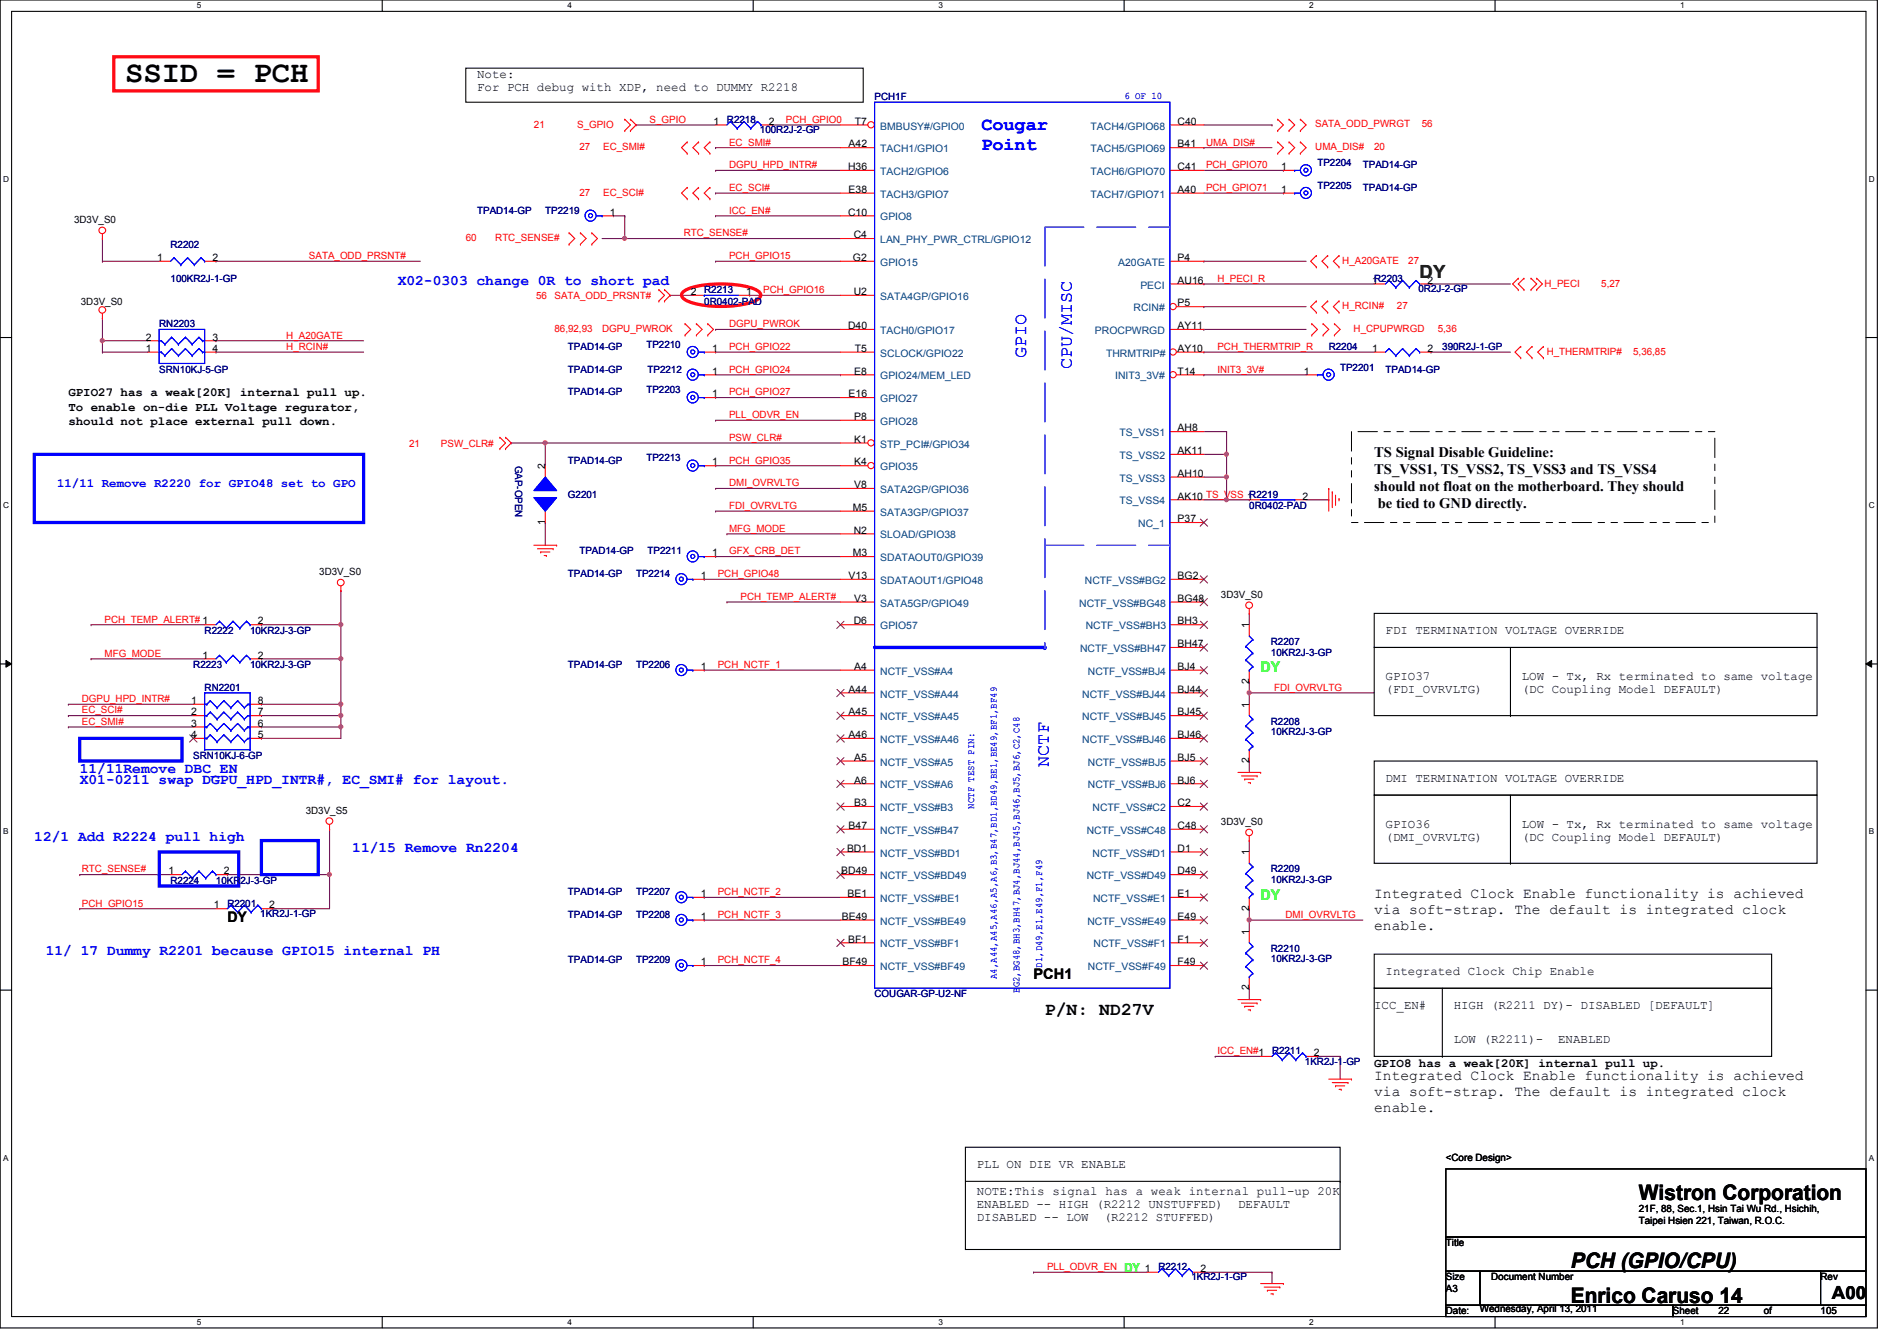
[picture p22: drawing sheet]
<svg xmlns="http://www.w3.org/2000/svg" width="297mm" height="210mm" viewBox="0 0 297 210" stroke-linecap="round" stroke-linejoin="round" font-family="sans-serif">
<defs><g id="words">
<text font-size="4.8" x="19.6" y="12.9">SSID = PCH</text>
<g font-size="3.3">
<text x="256.6" y="187.9">Wistron Corporation</text>
<text x="246" y="203.9">Enrico Caruso 14</text>
<text x="246" y="198.5">PCH (GPIO/CPU)</text>
</g>
<g font-size="2.8" fill="#00f">
<text x="153.7" y="20.3">Cougar</text>
<text x="153.7" y="23.5">Point</text>
<text x="160.7" y="56" transform="rotate(-90 160.7 56)">GPIO</text>
<text x="167.8" y="57.8" transform="rotate(-90 167.8 57.8)">CPU/MISC</text>
<text x="164.2" y="120" transform="rotate(-90 164.2 120)">NCTF</text>
</g>
<text font-size="2.8" fill="#008000" x="222.3" y="43.5">DY</text>
<g font-size="2.8">
<text x="163.6" y="158.8">P/N: ND27V</text>
<text x="286.8" y="203.4">A00</text>
</g>
<g font-size="2.3" fill="#00f">
<text x="62.3" y="44.5">X02-0303 change 0R to short pad</text>
<text x="12.5" y="122.8">X01-0211 swap DGPU_HPD_INTR#, EC_SMI# for layout.</text>
<text x="12.5" y="121">11/11Remove DBC_EN</text>
<text x="5.4" y="131.7">12/1 Add R2224 pull high</text>
<text x="55.2" y="133.4">11/15 Remove Rn2204</text>
<text x="7.2" y="149.4">11/ 17 Dummy R2201 because GPIO15 internal PH</text>
</g>
<g font-size="2.3">
<text x="215.2" y="71.5">TS Signal Disable Guideline:</text>
<text x="215.2" y="74.2">TS_VSS1, TS_VSS2, TS_VSS3 and TS_VSS4</text>
<text x="215.2" y="76.9">should not float on the motherboard. They should</text>
<text x="215.7" y="79.6">be tied to GND directly.</text>
<text x="215.2" y="140.5">Integrated Clock Enable functionality is achieved</text>
<text x="215.2" y="143">via soft-strap. The default is integrated clock</text>
<text x="35.6" y="144.4">DY</text>
<text x="215.2" y="145.5">enable.</text>
<text x="161.8" y="153.2">PCH1</text>
<text x="215.2" y="169">Integrated Clock Enable functionality is achieved</text>
<text x="215.2" y="171.5">via soft-strap. The default is integrated clock</text>
<text x="215.2" y="174">enable.</text>
</g>
<g font-size="2.3" fill="#0f0">
<text x="197.4" y="105.2">DY</text>
<text x="197.4" y="140.8">DY</text>
</g>
<g font-size="1.9">
<text x="74.7" y="12.2">Note:</text>
<text x="74.7" y="14.3">For PCH debug with XDP, need to DUMMY R2218</text>
<text x="10.7" y="62.1">GPIO27 has a weak[20K] internal pull up.</text>
<text x="10.7" y="64.3">To enable on-die PLL Voltage regurator,</text>
<text x="10.7" y="66.5">should not place external pull down.</text>
<text x="217" y="99.3">FDI TERMINATION VOLTAGE OVERRIDE</text>
<text x="217" y="106.4">GPIO37</text>
<text x="238.3" y="106.4">LOW - Tx, Rx terminated to same voltage</text>
<text x="217" y="108.5">(FDI_OVRVLTG)</text>
<text x="238.3" y="108.5">(DC Coupling Model DEFAULT)</text>
<text x="217" y="122.4">DMI TERMINATION VOLTAGE OVERRIDE</text>
<text x="217" y="129.5">GPIO36</text>
<text x="217" y="131.6">(DMI_OVRVLTG)</text>
<text x="238.3" y="129.5">LOW - Tx, Rx terminated to same voltage</text>
<text x="238.3" y="131.6">(DC Coupling Model DEFAULT)</text>
<text x="217" y="152.7">Integrated Clock Chip Enable</text>
<text x="215.2" y="158">ICC_EN#</text>
<text x="227.6" y="158">HIGH (R2211 DY)- DISABLED [DEFAULT]</text>
<text x="215.2" y="167">GPIO8 has a weak[20K] internal pull up.</text>
<text x="227.6" y="163.3">LOW (R2211)-</text>
<text x="244" y="163.3">ENABLED</text>
<text x="152.9" y="182.9">PLL ON DIE VR ENABLE</text>
<text x="152.9" y="187">NOTE:This signal has a weak internal pull-up 20K</text>
<text x="152.9" y="189.1">ENABLED -- HIGH (R2212 UNSTUFFED)</text>
<text x="152.9" y="191.2">DISABLED -- LOW</text>
<text x="172.8" y="191.2">(R2212 STUFFED)</text>
<text x="193.9" y="189.1">DEFAULT</text>
</g>
<text font-size="1.9" fill="#00f" x="8.9" y="76.3">11/11 Remove R2220 for GPIO48 set to GPO</text>
<text font-size="1.9" fill="#0f0" x="176.1" y="199.2">DY</text>
<g font-size="1.6" fill="#000080">
<text x="136.9" y="15.7">PCH1F</text>
<text x="113.8" y="19.2">R2218</text>
<text x="119" y="20.8">100R2J-2-GP</text>
<text x="206.3" y="29.5">TP2205</text>
<text x="206.3" y="26">TP2204</text>
<text x="213.4" y="29.9">TPAD14-GP</text>
<text x="213.4" y="26.3">TPAD14-GP</text>
<text x="74.7" y="33.4">TPAD14-GP</text>
<text x="85.4" y="33.4">TP2219</text>
<text x="26.7" y="38.8">R2202</text>
<text x="26.7" y="44.1">100KR2J-1-GP</text>
<text x="110.3" y="45.9">R2213</text>
<text x="110.3" y="47.7">0R0402-PAD</text>
<text x="222.1" y="45.7">0R2J-2-GP</text>
<text x="24.9" y="51.2">RN2203</text>
<text x="24.9" y="58.3">SRN10KJ-5-GP</text>
<text x="88.9" y="58.3">TPAD14-GP</text>
<text x="88.9" y="54.8">TPAD14-GP</text>
<text x="101.2" y="54.4">TP2210</text>
<text x="101.4" y="58.3">TP2212</text>
<text x="208.1" y="54.8">R2204</text>
<text x="209.8" y="58">TP2201</text>
<text x="217" y="58.3">TPAD14-GP</text>
<text x="225.8" y="54.8">390R2J-1-GP</text>
<text x="88.9" y="61.9">TPAD14-GP</text>
<text x="101.2" y="61.6">TP2203</text>
<text x="80.7" y="72.9" transform="rotate(90 80.7 72.9)">GAP-OPEN</text>
<text x="88.9" y="77.9">G2201</text>
<text x="88.9" y="72.6">TPAD14-GP</text>
<text x="101.2" y="72.2">TP2213</text>
<text x="195.6" y="79.7">0R0402-PAD</text>
<text x="90.7" y="86.8">TPAD14-GP</text>
<text x="101.4" y="86.8">TP2211</text>
<text x="88.9" y="90.3">TPAD14-GP</text>
<text x="99.6" y="90.3">TP2214</text>
<text x="32" y="99.2">R2222</text>
<text x="39.2" y="99.2">10KR2J-3-GP</text>
<text x="199" y="101">R2207</text>
<text x="30.3" y="104.6">R2223</text>
<text x="39.2" y="104.6">10KR2J-3-GP</text>
<text x="88.9" y="104.6">TPAD14-GP</text>
<text x="99.6" y="104.6">TP2206</text>
<text x="199" y="102.6">10KR2J-3-GP</text>
<text x="32" y="108.1">RN2201</text>
<text x="199" y="113.5">R2208</text>
<text x="30.3" y="118.8">SRN10KJ-6-GP</text>
<text x="199" y="115.1">10KR2J-3-GP</text>
<text x="199" y="136.6">R2209</text>
<text x="26.7" y="138.3">R2224</text>
<text x="33.8" y="138.3">10KR2J-3-GP</text>
<text x="35.6" y="141.9">R2201</text>
<text x="40.8" y="143.5">1KR2J-1-GP</text>
<text x="88.9" y="143.7">TPAD14-GP</text>
<text x="88.9" y="140.1">TPAD14-GP</text>
<text x="99.6" y="143.7">TP2208</text>
<text x="99.6" y="140.1">TP2207</text>
<text x="199" y="138.2">10KR2J-3-GP</text>
<text x="199" y="149">R2210</text>
<text x="88.9" y="150.8">TPAD14-GP</text>
<text x="99.6" y="150.8">TP2209</text>
<text x="199" y="150.6">10KR2J-3-GP</text>
<text x="136.9" y="156.1">COUGAR-GP-U2-NF</text>
<text x="199.2" y="165">R2211</text>
<text x="204.3" y="166.6">1KR2J-1-GP</text>
<text x="181.4" y="198.8">R2212</text>
<text x="186.6" y="200.4">1KR2J-1-GP</text>
</g>
<g font-size="1.6" fill="#00f">
<text x="176.1" y="15.5">6 OF 10</text>
<text x="152.5" y="126.6" transform="rotate(-90 152.5 126.6)">NCTF TEST PIN:</text>
<text x="156.1" y="153.2" transform="rotate(-90 156.1 153.2)">A4,A44,A45,A46,A5,A6,B3,B47,BD1,BD49,BE1,BE49,BF1,BF49</text>
<text x="159.6" y="155.4" transform="rotate(-90 159.6 155.4)">BG2,BG48,BH3,BH47,BJ4,BJ44,BJ45,BJ46,BJ5,BJ6,C2,C48</text>
<text x="163.2" y="151.5" transform="rotate(-90 163.2 151.5)">D1,D49,E1,E49,F1,F49</text>
</g>
<g font-size="1.6" fill="#f00">
<text x="83.6" y="20.1">21</text>
<text x="90.4" y="20.1">S_GPIO</text>
<text x="90.7" y="23.5">27</text>
<text x="94.4" y="23.5">EC_SMI#</text>
<text x="101.7" y="19.2">S_GPIO</text>
<text x="114.2" y="22.8">EC_SMI#</text>
<text x="123.1" y="19.2">PCH_GPIO0</text>
<text x="188.8" y="22.8">UMA_DIS#</text>
<text x="205.9" y="19.9">SATA_ODD_PWRGT</text>
<text x="205.9" y="23.5">UMA_DIS#</text>
<text x="215.2" y="23.5">20</text>
<text x="222.6" y="19.9">56</text>
<text x="114.2" y="26.3">DGPU_HPD_INTR#</text>
<text x="114.2" y="29.9">EC_SCI#</text>
<text x="188.8" y="26.3">PCH_GPIO70</text>
<text x="188.8" y="29.9">PCH_GPIO71</text>
<text x="90.7" y="30.6">27</text>
<text x="94.4" y="30.6">EC_SCI#</text>
<text x="114.2" y="33.4">ICC_EN#</text>
<text x="48.4" y="40.6">SATA_ODD_PRSNT#</text>
<text x="72.9" y="37.7">60</text>
<text x="77.6" y="37.7">RTC_SENSE#</text>
<text x="107.1" y="37">RTC_SENSE#</text>
<text x="114.2" y="40.6">PCH_GPIO15</text>
<text x="210.2" y="41.3">H_A20GATE</text>
<text x="220.5" y="41.3">27</text>
<text x="83.9" y="46.8">56</text>
<text x="86.8" y="46.8">SATA_ODD_PRSNT#</text>
<text x="119.5" y="45.9">PCH_GPIO16</text>
<text x="190.6" y="44.1">H_PECI_R</text>
<text x="241.8" y="45">H_PECI</text>
<text x="250.7" y="45">5,27</text>
<text x="44.8" y="53">H_A20GATE</text>
<text x="86.8" y="51.9">86,92,93</text>
<text x="94.3" y="51.9">DGPU_PWROK</text>
<text x="114.2" y="51.2">DGPU_PWROK</text>
<text x="210.2" y="48.4">H_RCIN#</text>
<text x="212" y="51.9">H_CPUPWRGD</text>
<text x="218.7" y="48.4">27</text>
<text x="225.1" y="51.9">5,36</text>
<text x="44.8" y="54.8">H_RCIN#</text>
<text x="114.2" y="54.8">PCH_GPIO22</text>
<text x="114.2" y="58.3">PCH_GPIO24</text>
<text x="190.6" y="54.8">PCH_THERMTRIP_R</text>
<text x="190.6" y="58.3">INIT3_3V#</text>
<text x="242.2" y="55.5">H_THERMTRIP#</text>
<text x="255.7" y="55.5">5,36,85</text>
<text x="114.2" y="65.4">PLL_ODVR_EN</text>
<text x="114.2" y="61.9">PCH_GPIO27</text>
<text x="64" y="69.9">21</text>
<text x="69" y="69.9">PSW_CLR#</text>
<text x="114.2" y="69">PSW_CLR#</text>
<text x="114.2" y="76.1">DMI_OVRVLTG</text>
<text x="114.2" y="72.6">PCH_GPIO35</text>
<text x="114.2" y="79.7">FDI_OVRVLTG</text>
<text x="114.2" y="83.2">MFG_MODE</text>
<text x="114.2" y="86.8">GFX_CRB_DET</text>
<text x="112.4" y="90.3">PCH_GPIO48</text>
<text x="115.9" y="93.9">PCH_TEMP_ALERT#</text>
<text x="16.4" y="97.5">PCH_TEMP_ALERT# 1</text>
<text x="16.4" y="102.8">MFG_MODE</text>
<text x="112.4" y="104.6">PCH_NCTF_1</text>
<text x="12.8" y="111.7">EC_SCI#</text>
<text x="12.8" y="113.5">EC_SMI#</text>
<text x="12.8" y="109.9">DGPU_HPD_INTR#</text>
<text x="199.5" y="108.1">FDI_OVRVLTG</text>
<text x="12.8" y="136.6">RTC_SENSE#</text>
<text x="12.8" y="141.9">PCH_GPIO15</text>
<text x="112.4" y="140.1">PCH_NCTF_2</text>
<text x="112.4" y="143.7">PCH_NCTF_3</text>
<text x="201.3" y="143.7">DMI_OVRVLTG</text>
<text x="112.4" y="150.8">PCH_NCTF_4</text>
<text x="190.6" y="165">ICC_EN#1</text>
<text x="164" y="198.8">PLL_ODVR_EN</text>
</g>
<g font-size="1.6">
<text x="111.7" y="19.5">1</text>
<text x="120.4" y="19.5">2</text>
<text x="132.9" y="23.1">A42</text>
<text x="133.9" y="19.5">T7</text>
<text x="184.4" y="19.5">C40</text>
<text x="184.4" y="23.1">B41</text>
<text x="132.8" y="26.6">H36</text>
<text x="184.4" y="26.6">C41</text>
<text x="200.6" y="26.6">1</text>
<text x="11.6" y="34.9">3D3V_S0</text>
<text x="95.5" y="33.7">1</text>
<text x="132.8" y="33.7">C10</text>
<text x="132.9" y="30.2">E38</text>
<text x="184.4" y="30.2">A40</text>
<text x="200.6" y="30.2">1</text>
<text x="24.6" y="40.9">1</text>
<text x="33.3" y="40.9">2</text>
<text x="133.6" y="40.9">G2</text>
<text x="133.7" y="37.3">C4</text>
<text x="184.4" y="40.9">P4</text>
<text x="12.7" y="47.7">3D3V_S0</text>
<text x="108.2" y="46.2">2</text>
<text x="116.8" y="46.2">1</text>
<text x="133.7" y="46.2">U2</text>
<text x="184.4" y="48">P5</text>
<text x="184.4" y="44.4">AU16</text>
<text x="214.8" y="44.4">1R2203</text>
<text x="223.5" y="44.4">2</text>
<text x="22.8" y="53.3">2</text>
<text x="33.3" y="53.3">3</text>
<text x="132.8" y="51.5">D40</text>
<text x="184.4" y="51.5">AY11</text>
<text x="22.8" y="55.1">1</text>
<text x="33.3" y="55.1">4</text>
<text x="111.5" y="58.6">1</text>
<text x="111.5" y="55.1">1</text>
<text x="133.8" y="58.6">E8</text>
<text x="133.9" y="55.1">T5</text>
<text x="184.4" y="55.1">AY10</text>
<text x="184.4" y="58.6">T14</text>
<text x="204.2" y="58.6">1</text>
<text x="214.8" y="55.1">1</text>
<text x="223.5" y="55.1">2</text>
<text x="111.5" y="62.2">1</text>
<text x="132.9" y="62.2">E16</text>
<text x="133.8" y="65.7">P8</text>
<text x="133.8" y="69.3">K1</text>
<text x="184.4" y="71.1">AK11</text>
<text x="184.4" y="67.5">AH8</text>
<text x="85.3" y="73.4" transform="rotate(-90 85.3 73.4)">2</text>
<text x="111.5" y="72.9">1</text>
<text x="133.8" y="76.4">V8</text>
<text x="133.8" y="72.9">K4</text>
<text x="184.4" y="74.6">AH10</text>
<text x="85.3" y="82.1" transform="rotate(-90 85.3 82.1)">1</text>
<text x="133.5" y="80">M5</text>
<text x="133.7" y="83.5">N2</text>
<text x="184.4" y="78.2">AK10 TS_VSS 1R2219</text>
<text x="184.4" y="81.7">P37</text>
<text x="204" y="78.2">2</text>
<text x="111.5" y="87.1">1</text>
<text x="133.5" y="87.1">M3</text>
<text x="50" y="90">3D3V_S0</text>
<text x="109.7" y="90.6">1</text>
<text x="132.9" y="90.6">V13</text>
<text x="133.8" y="94.2">V3</text>
<text x="184.4" y="90.6">BG2</text>
<text x="184.4" y="94.2">BG48</text>
<text x="191.2" y="93.6">3D3V_S0</text>
<text x="40.4" y="97.7">2</text>
<text x="133.7" y="97.7">D6</text>
<text x="184.4" y="97.7">BH3</text>
<text x="184.4" y="101.3">BH47</text>
<text x="195.6" y="98.3" transform="rotate(-90 195.6 98.3)">1</text>
<text x="31.7" y="103.1">1</text>
<text x="40.4" y="103.1">2</text>
<text x="109.7" y="104.9">1</text>
<text x="133.8" y="104.9">A4</text>
<text x="184.4" y="104.9">BJ4</text>
<text x="195.6" y="107" transform="rotate(-90 195.6 107)">2</text>
<text x="29.9" y="110.2">1</text>
<text x="29.9" y="112">2</text>
<text x="29.9" y="113.7">3</text>
<text x="40.4" y="113.7">6</text>
<text x="40.4" y="112">7</text>
<text x="40.4" y="110.2">8</text>
<text x="132.9" y="108.4">A44</text>
<text x="132.9" y="112">A45</text>
<text x="184.4" y="108.4">BJ44</text>
<text x="184.4" y="112">BJ45</text>
<text x="195.6" y="110.8" transform="rotate(-90 195.6 110.8)">1</text>
<text x="29.9" y="115.5">4</text>
<text x="40.4" y="115.5">5</text>
<text x="132.9" y="115.5">A46</text>
<text x="133.8" y="119.1">A5</text>
<text x="184.4" y="115.5">BJ46</text>
<text x="184.4" y="119.1">BJ5</text>
<text x="195.6" y="119.5" transform="rotate(-90 195.6 119.5)">2</text>
<text x="133.8" y="122.6">A6</text>
<text x="184.4" y="122.6">BJ6</text>
<text x="47.9" y="127.3">3D3V_S5</text>
<text x="132.9" y="129.8">B47</text>
<text x="133.8" y="126.2">B3</text>
<text x="184.4" y="126.2">C2</text>
<text x="184.4" y="129.8">C48</text>
<text x="191.2" y="129.1">3D3V_S0</text>
<text x="26.4" y="136.9">1</text>
<text x="35" y="136.9">2</text>
<text x="131.7" y="136.9">BD49</text>
<text x="132.6" y="133.3">BD1</text>
<text x="184.4" y="133.3">D1</text>
<text x="184.4" y="136.9">D49</text>
<text x="195.6" y="133.9" transform="rotate(-90 195.6 133.9)">1</text>
<text x="33.5" y="142.2">1</text>
<text x="42.2" y="142.2">2</text>
<text x="109.7" y="144">1</text>
<text x="109.7" y="140.4">1</text>
<text x="131.8" y="144">BE49</text>
<text x="132.7" y="140.4">BE1</text>
<text x="184.4" y="140.4">E1</text>
<text x="184.4" y="144">E49</text>
<text x="195.6" y="142.6" transform="rotate(-90 195.6 142.6)">2</text>
<text x="132.8" y="147.5">BF1</text>
<text x="184.4" y="147.5">F1</text>
<text x="195.6" y="146.3" transform="rotate(-90 195.6 146.3)">1</text>
<text x="109.7" y="151.1">1</text>
<text x="131.9" y="151.1">BF49</text>
<text x="184.4" y="151.1">F49</text>
<text x="195.6" y="155" transform="rotate(-90 195.6 155)">2</text>
<text x="205.7" y="165.3">2</text>
<text x="226.4" y="181.7">&lt;Core Design&gt;</text>
<text x="256.6" y="189.7">21F, 88, Sec.1, Hsin Tai Wu Rd., Hsichih,</text>
<text x="256.6" y="191.6">Taipei Hsien 221, Taiwan, R.O.C.</text>
<text x="226.4" y="195.1">Title</text>
<text x="179.3" y="199.1">1</text>
<text x="188" y="199.1">2</text>
<text x="226.4" y="200.4">Size</text>
<text x="226.4" y="202.2">A3</text>
<text x="233.5" y="200.4">Document Number</text>
<text x="285.1" y="200.4">Rev</text>
<text x="226.4" y="205.7">Date:</text>
<text x="231.7" y="205.4">Wednesday, April 13, 2011</text>
<text x="262" y="205.7">Sheet</text>
<text x="269.1" y="205.7">22</text>
<text x="276.2" y="205.7">of</text>
<text x="285.1" y="205.7">105</text>
</g>
<g font-size="1.6" fill="#004080">
<text x="137.8" y="20.3">BMBUSY#/GPIO0</text>
<text x="137.8" y="23.8">TACH1/GPIO1</text>
<text x="170.8" y="20.3">TACH4/GPIO68</text>
<text x="170.8" y="23.8">TACH5/GPIO69</text>
<text x="137.8" y="27.4">TACH2/GPIO6</text>
<text x="170.8" y="27.4">TACH6/GPIO70</text>
<text x="137.8" y="30.9">TACH3/GPIO7</text>
<text x="137.8" y="34.5">GPIO8</text>
<text x="170.8" y="30.9">TACH7/GPIO71</text>
<text x="137.8" y="38.1">LAN_PHY_PWR_CTRL/GPIO12</text>
<text x="137.8" y="41.6">GPIO15</text>
<text x="175.1" y="41.6">A20GATE</text>
<text x="137.8" y="46.9">SATA4GP/GPIO16</text>
<text x="178.6" y="45.2">PECI</text>
<text x="137.8" y="52.3">TACH0/GPIO17</text>
<text x="171.4" y="52.3">PROCPWRGD</text>
<text x="177.5" y="48.7">RCIN#</text>
<text x="137.8" y="59.4">GPIO24/MEM_LED</text>
<text x="137.8" y="55.8">SCLOCK/GPIO22</text>
<text x="173.2" y="55.8">THRMTRIP#</text>
<text x="174.6" y="59.4">INIT3_3V#</text>
<text x="137.8" y="62.9">GPIO27</text>
<text x="137.8" y="66.5">GPIO28</text>
<text x="137.8" y="70.1">STP_PCI#/GPIO34</text>
<text x="175.3" y="71.8">TS_VSS2</text>
<text x="175.3" y="68.3">TS_VSS1</text>
<text x="137.8" y="77.2">SATA2GP/GPIO36</text>
<text x="137.8" y="73.6">GPIO35</text>
<text x="175.3" y="75.4">TS_VSS3</text>
<text x="137.8" y="80.7">SATA3GP/GPIO37</text>
<text x="175.3" y="79">TS_VSS4</text>
<text x="178.2" y="82.5">NC_1</text>
<text x="137.8" y="84.3">SLOAD/GPIO38</text>
<text x="137.8" y="87.8">SDATAOUT0/GPIO39</text>
<text x="137.8" y="95">SATA5GP/GPIO49</text>
<text x="137.8" y="91.4">SDATAOUT1/GPIO48</text>
<text x="169" y="95">NCTF_VSS#BG48</text>
<text x="169.9" y="91.4">NCTF_VSS#BG2</text>
<text x="137.8" y="98.5">GPIO57</text>
<text x="170" y="98.5">NCTF_VSS#BH3</text>
<text x="137.8" y="105.6">NCTF_VSS#A4</text>
<text x="169.1" y="102.1">NCTF_VSS#BH47</text>
<text x="170.3" y="105.6">NCTF_VSS#BJ4</text>
<text x="137.8" y="109.2">NCTF_VSS#A44</text>
<text x="137.8" y="112.7">NCTF_VSS#A45</text>
<text x="169.5" y="109.2">NCTF_VSS#BJ44</text>
<text x="169.5" y="112.7">NCTF_VSS#BJ45</text>
<text x="137.8" y="116.3">NCTF_VSS#A46</text>
<text x="137.8" y="119.8">NCTF_VSS#A5</text>
<text x="169.5" y="116.3">NCTF_VSS#BJ46</text>
<text x="170.3" y="119.8">NCTF_VSS#BJ5</text>
<text x="137.8" y="123.4">NCTF_VSS#A6</text>
<text x="170.3" y="123.4">NCTF_VSS#BJ6</text>
<text x="137.8" y="127">NCTF_VSS#B3</text>
<text x="137.8" y="130.5">NCTF_VSS#B47</text>
<text x="170.2" y="130.5">NCTF_VSS#C48</text>
<text x="171.1" y="127">NCTF_VSS#C2</text>
<text x="137.8" y="134.1">NCTF_VSS#BD1</text>
<text x="137.8" y="137.6">NCTF_VSS#BD49</text>
<text x="170.2" y="137.6">NCTF_VSS#D49</text>
<text x="171.1" y="134.1">NCTF_VSS#D1</text>
<text x="137.8" y="141.2">NCTF_VSS#BE1</text>
<text x="171.2" y="141.2">NCTF_VSS#E1</text>
<text x="137.8" y="144.7">NCTF_VSS#BE49</text>
<text x="137.8" y="148.3">NCTF_VSS#BF1</text>
<text x="170.3" y="144.7">NCTF_VSS#E49</text>
<text x="171.2" y="148.3">NCTF_VSS#F1</text>
<text x="137.8" y="151.8">NCTF_VSS#BF49</text>
<text x="170.3" y="151.8">NCTF_VSS#F49</text>
</g>
<g font-size="1.3">
<text x="30.8" y="1.3">5</text>
<text x="88.9" y="1.3">4</text>
<text x="146.9" y="1.3">3</text>
<text x="205" y="1.3">2</text>
<text x="263.1" y="1.3">1</text>
<text x=".5" y="28.4">D</text>
<text x="292.6" y="28.4">D</text>
<text x=".5" y="79.5">C</text>
<text x="292.6" y="79.5">C</text>
<text x=".5" y="130.6">B</text>
<text x="292.6" y="130.6">B</text>
<text x=".5" y="181.7">A</text>
<text x="292.6" y="181.7">A</text>
<text x="30.8" y="207.4">5</text>
<text x="88.9" y="207.4">4</text>
<text x="146.9" y="207.4">3</text>
<text x="205" y="207.4">2</text>
<text x="263.1" y="207.4">1</text>
</g>
</g></defs>
<path d="M0 0h294v207.9h-294zM1.8 1.8h290.4v204.3h-290.4z" fill="none" stroke="#000" stroke-width=".17"/>
<g fill="#fff">
<path d="M30.8 .2h.7v1.4h-.7z"/>
<path d="M30.8 206.2h.7v1.4h-.7z"/>
</g>
<path d="M59.9 0v1.8M59.9 206.1v1.8" fill="none" stroke="#000" stroke-width=".17"/>
<g fill="#fff">
<path d="M88.9 .2h.6v1.4h-.6z"/>
<path d="M88.9 206.2h.6v1.4h-.6z"/>
</g>
<path d="M117.9 0v1.8M117.9 206.1v1.8" fill="none" stroke="#000" stroke-width=".17"/>
<g fill="#fff">
<path d="M146.9 .2h.7v1.4h-.7z"/>
<path d="M146.9 206.2h.7v1.4h-.7z"/>
</g>
<path d="M176 0v1.8M176 206.1v1.8" fill="none" stroke="#000" stroke-width=".17"/>
<g fill="#fff">
<path d="M205 .2h.7v1.4h-.7z"/>
<path d="M205 206.2h.7v1.4h-.7z"/>
</g>
<path d="M234.1 0v1.8M234.1 206.1v1.8" fill="none" stroke="#000" stroke-width=".17"/>
<g fill="#fff">
<path d="M263.1 .2h.7v1.4h-.7z"/>
<path d="M263.1 206.2h.7v1.4h-.7z"/>
<path d="M.5 27.3h.9v1.4h-.9z"/>
<path d="M292.6 27.3h.9v1.4h-.9z"/>
<path d="M.5 78.4h.9v1.4h-.9z"/>
<path d="M292.6 78.4h.9v1.4h-.9z"/>
</g>
<path d="M0 52.8h1.8M292.2 52.8h1.8" fill="none" stroke="#000" stroke-width=".17"/>
<g fill="#fff">
<path d="M.5 129.5h.8v1.4h-.8z"/>
<path d="M292.6 129.5h.9v1.4h-.9z"/>
</g>
<path d="M0 103.9h1.8M292.2 103.9h1.8" fill="none" stroke="#000" stroke-width=".17"/>
<path d="M.9 103.4l.9 .5-.9 .5zM292.2 103.9l.9-.5v1z" fill="#000"/>
<path d="M.9 103.4l.9 .5-.9 .5zM292.2 103.9l.9-.5v1z" fill="none" stroke="#000" stroke-width=".16"/>
<g fill="#fff">
<path d="M.5 180.5h.8v1.4h-.8z"/>
<path d="M292.6 180.5h.9v1.4h-.9z"/>
</g>
<path d="M0 155h1.8M292.2 155h1.8" fill="none" stroke="#000" stroke-width=".17"/>
<g fill="none" stroke="#800040" stroke-width=".17">
<path d="M96.1 33.8h.1M96.1 33.8h1.7M112.1 23.1h.1M112.1 26.7h.1M112.1 23.1h19.5M112.1 26.7h19.5M112.1 55.1h.1M112.1 40.9h.1M112.1 55.1h19.5M112.1 40.9h19.5M188.5 55.1h.1M188.5 40.9h.1"/>
<path d="M188.5 51.6h.1M188.5 58.7h.1M188.5 48h.1M188.5 44.4h.1M188.5 55.1h26.7M188.5 40.9h16M188.5 51.6h16M188.5 58.7h16M188.5 48h16M188.5 44.4h26.7M224.1 55.1h.1M224.1 44.4h.1"/>
<path d="M224.1 55.1h12.4M224.1 44.4h12.4M112.1 76.5h.1M112.1 65.8h.1M112.1 62.2h.1M112.1 76.5h19.5M112.1 65.8h19.5M112.1 62.2h19.5M112.1 80h.1M112.1 87.1h.1M112.1 80h19.5M112.1 87.1h19.5"/>
<path d="M195.6 131.6h.1M195.6 131.6v1.7M195.6 154.7h.1M195.6 142.2h.1M195.6 142.2v1.8M195.6 154.7v1.8"/>
</g>
<circle cx="195.6" cy="144" r=".32" fill="#f0f"/>
<circle cx="195.6" cy="144" r=".32" fill="none" stroke="#f0f" stroke-width=".17"/>
<g fill="none" stroke="#800040" stroke-width=".17">
<path d="M195.6 96h.1M195.6 96v1.8M195.6 106.7h.1M195.6 108.5h.1M195.6 106.7v3.5M195.6 108.5h19.6M195.6 144h.1M195.6 144h17.8M206.3 165.4h.1M206.3 165.4h3.5M209.8 165.4h.1M209.8 165.4v3.5"/>
<path d="M161.8 199.1h.1M161.8 199.1h17.8M188.5 199.1h.1M188.5 199.1h10.7M199.2 199.1h.1M199.2 199.1v1.8"/>
</g>
<circle cx="195.6" cy="108.4" r=".32" fill="#f0f"/>
<circle cx="195.6" cy="108.4" r=".32" fill="none" stroke="#f0f" stroke-width=".17"/>
<g fill="none" stroke="#800040" stroke-width=".17">
<path d="M99.6 19.6h.1M99.6 19.6h12.5M120.9 19.6h.1M120.9 19.6h10.7M188.5 19.6h10.7M199.2 19.6h.1M112.1 33.8h.1M112.1 30.2h.1M112.1 33.8h19.5M112.1 30.2h19.5M104.9 46.2h.1M104.9 46.2h3.6"/>
<path d="M112.1 51.6h.1M112.1 51.6h19.5M117.4 46.2h.1M117.4 46.2h14.2M85.4 69.3h.1M85.4 69.3v3.6M85.4 69.3h46.2M85.4 81.8h.1M85.4 81.8v3.5M113.8 83.6h.1M113.8 94.2h.1M113.8 83.6h17.8"/>
<path d="M113.8 94.2h17.8M195.6 119.1h.1M195.6 119.1v1.8M195.6 144h.1M195.6 144v1.8M190.3 165.4h.1M190.3 165.4h7.1"/>
</g>
<circle cx="85.4" cy="69.3" r=".32" fill="#f0f"/>
<circle cx="85.4" cy="69.3" r=".32" fill="none" stroke="#f0f" stroke-width=".17"/>
<path d="M188.5 26.7h12.5M188.5 30.2h12.5M201 26.7h.1M201 30.2h.1M188.5 78.2h3.6M188.5 74.7h3.6M192.1 78.2h.1M192.1 74.7h.1M192.1 74.7v3.5M110.3 90.7h.1M110.3 90.7h21.3" fill="none" stroke="#800040" stroke-width=".17"/>
<circle cx="192" cy="74.6" r=".32" fill="#f0f"/>
<circle cx="192" cy="74.6" r=".32" fill="none" stroke="#f0f" stroke-width=".17"/>
<circle cx="192" cy="78.2" r=".32" fill="#f0f"/>
<circle cx="192" cy="78.2" r=".32" fill="none" stroke="#f0f" stroke-width=".17"/>
<path d="M188.5 67.6h3.6M188.5 71.1h3.6M192.1 67.6h.1M192.1 71.1h.1M192.1 78.2h3.5M192.1 67.6v3.5M195.6 78.2h.1" fill="none" stroke="#800040" stroke-width=".17"/>
<circle cx="192" cy="71.1" r=".32" fill="#f0f"/>
<circle cx="192" cy="71.1" r=".32" fill="none" stroke="#f0f" stroke-width=".17"/>
<path d="M188.5 23.1h.1M188.5 23.1h10.7M16 49.8h.1M16 53.3h.1M16 49.8v5.3M112.1 72.9h.1M112.1 72.9h19.5M192.1 74.7h.1M192.1 71.1v3.6" fill="none" stroke="#800040" stroke-width=".17"/>
<circle cx="16" cy="53.3" r=".32" fill="#f0f"/>
<circle cx="16" cy="53.3" r=".32" fill="none" stroke="#f0f" stroke-width=".17"/>
<path d="M16 55.1h.1M16 53.3h.1M16 55.1h7.2M16 53.3h7.2M33.8 55.1h.1M33.8 53.3h.1M33.8 55.1h23.1M33.8 53.3h23.1M40.9 110.2h.1M40.9 110.2h12.5" fill="none" stroke="#800040" stroke-width=".17"/>
<circle cx="53.4" cy="110.2" r=".32" fill="#f0f"/>
<circle cx="53.4" cy="110.2" r=".32" fill="none" stroke="#f0f" stroke-width=".17"/>
<path d="M40.9 112h.1M40.9 112h12.5" fill="none" stroke="#800040" stroke-width=".17"/>
<circle cx="53.4" cy="112" r=".32" fill="#f0f"/>
<circle cx="53.4" cy="112" r=".32" fill="none" stroke="#f0f" stroke-width=".17"/>
<path d="M40.9 113.8h.1M40.9 113.8h12.5" fill="none" stroke="#800040" stroke-width=".17"/>
<circle cx="53.4" cy="113.8" r=".32" fill="#f0f"/>
<circle cx="53.4" cy="113.8" r=".32" fill="none" stroke="#f0f" stroke-width=".17"/>
<path d="M40.9 115.6h.1M53.4 113.8h.1M53.4 103.1h.1M53.4 113.8v1.8h-12.5M53.4 103.1v7.1" fill="none" stroke="#800040" stroke-width=".17"/>
<circle cx="53.4" cy="103.1" r=".32" fill="#f0f"/>
<circle cx="53.4" cy="103.1" r=".32" fill="none" stroke="#f0f" stroke-width=".17"/>
<path d="M16 37.3h.1M16 37.3v3.6M16 40.9h.1M16 40.9h8.9M33.8 40.9h.1M33.8 40.9h32M53.4 112h.1M53.4 110.2h.1M53.4 110.2v3.6M51.6 136.9h.1M51.6 136.9v5.3" fill="none" stroke="#800040" stroke-width=".17"/>
<circle cx="51.6" cy="136.9" r=".32" fill="#f0f"/>
<circle cx="51.6" cy="136.9" r=".32" fill="none" stroke="#f0f" stroke-width=".17"/>
<path d="M14.3 97.8h.1M14.3 97.8h17.7M40.9 97.8h.1M40.9 97.8h12.5M53.4 92.5h.1M53.4 97.8h.1M53.4 92.5v10.6h-12.5M40.9 103.1h.1" fill="none" stroke="#800040" stroke-width=".17"/>
<circle cx="53.4" cy="97.8" r=".32" fill="#f0f"/>
<circle cx="53.4" cy="97.8" r=".32" fill="none" stroke="#f0f" stroke-width=".17"/>
<g fill="none" stroke="#800040" stroke-width=".17">
<path d="M97.8 33.8h.1M97.8 37.3h.1M97.8 33.8v3.5M97.8 37.3h33.8M112.1 58.7h19.5M131.6 58.7h.1M80 69.3h.1M80 69.3h5.4M204.5 78.2h3.6M208.1 78.2h.1M10.7 112h.1M10.7 112h19.6"/>
<path d="M14.3 103.1h.1M14.3 103.1h17.7M110.3 104.9h.1M110.3 104.9h21.3M12.5 142.2h.1M12.5 142.2h21.3M42.7 142.2h.1M42.7 142.2h8.9M110.3 140.5h.1M110.3 151.1h.1M110.3 144h.1M110.3 140.5h21.3"/>
<path d="M110.3 151.1h21.3M110.3 144h21.3"/>
</g>
<circle cx="97.8" cy="37.3" r=".32" fill="#f0f"/>
<circle cx="97.8" cy="37.3" r=".32" fill="none" stroke="#f0f" stroke-width=".17"/>
<path d="M94.3 37.3h3.5M97.8 37.3h.1M10.7 113.8h.1M10.7 110.2h.1M10.7 113.8h19.6M10.7 110.2h19.6M12.5 136.9h.1M12.5 136.9h14.2M35.6 136.9h.1M51.6 129.8h.1M51.6 129.8v7.1h-16" fill="none" stroke="#800040" stroke-width=".17"/>
<g fill="none" stroke="#f00" stroke-width=".17">
<path d="M97.8 18.7h.1M97.8 18.7l.9 .9-.9 .8M98.7 18.7h.1M98.7 18.7l.9 .9-.9 .8M200.1 18.7h.1M200.1 18.7l.9 .9-.9 .8M201.8 18.7h.1M201.8 18.7l.9 .9-.9 .8M203.6 18.7h.1M203.6 18.7l.9 .9-.9 .8M16 37.3h.1M16 36.6v.7"/>
<path d="M89.1 38.2h.1M89.1 36.4h.1M89.1 36.4l.9 .9-.9 .9M90.9 36.4h.1M90.9 38.2h.1M90.9 36.4l.9 .9-.9 .9M92.7 38.2h.1M92.7 36.4h.1M92.7 36.4l.9 .9-.9 .9M97.8 20.4h.1M98.7 20.4h.1M107.6 24h.1"/>
<path d="M107.6 22.2h.1M107.6 31.1h.1M107.6 29.3h.1M107.6 22.2l-.9 .9 .9 .9M107.6 29.3l-.9 .9 .9 .9M109.4 22.2h.1M109.4 24h.1M109.4 29.3h.1M109.4 31.1h.1M109.4 22.2l-.9 .9 .9 .9M109.4 29.3l-.9 .9 .9 .9M111.2 24h.1"/>
<path d="M111.2 22.2h.1M111.2 31.1h.1M111.2 29.3h.1M111.2 22.2l-.9 .9 .9 .9M111.2 29.3l-.9 .9 .9 .9M200.1 20.4h.1M200.1 24h.1M200.1 22.2h.1M200.1 22.2l.9 .9-.9 .9M201 30.2h1.7M201 26.7h1.7M201.8 20.4h.1"/>
<path d="M201.8 22.2h.1M201.8 24h.1M201.8 22.2l.9 .9-.9 .9M203.6 20.4h.1M203.6 24h.1M203.6 22.2h.1M203.6 22.2l.9 .9-.9 .9M16 49.8h.1M16 49.1v.7M23.2 55.1h1.7M23.2 53.3h1.7M32 55.1h1.8"/>
<path d="M32 53.3h1.8M103.2 47.1h.1M103.2 45.3h.1M103.2 45.3l.9 .9-.9 .9M104.1 45.3h.1M104.1 47.1h.1M104.1 45.3l.8 .9-.8 .9M107.3 50.7h.1M107.3 52.5h.1M107.3 50.7l.9 .9-.9 .9M109 52.5h.1M109 50.7h.1"/>
<path d="M109 50.7l.9 .9-.9 .9M110.3 58.7h1.8M110.8 50.7h.1M110.8 52.5h.1M110.8 50.7l.9 .9-.9 .9M205.4 52.5h.1M205.4 50.7h.1M205.4 50.7l.9 .9-.9 .9M206.1 41.8h.1M206.1 40h.1M206.1 48.9h.1M206.1 47.1h.1"/>
<path d="M206.1 40l-.9 .9 .9 .9M206.1 47.1l-.9 .9 .9 .9M207.2 50.7h.1M207.2 52.5h.1M207.2 50.7l.9 .9-.9 .9M207.9 40h.1M207.9 41.8h.1M207.9 47.1h.1M207.9 48.9h.1M207.9 40l-.9 .9 .9 .9M207.9 47.1l-.9 .9 .9 .9M209 52.5h.1"/>
<path d="M209 50.7h.1M209 50.7l.8 .9-.8 .9M209.7 41.8h.1M209.7 40h.1M209.7 48.9h.1M209.7 47.1h.1M209.7 40l-.9 .9 .9 .9M209.7 47.1l-.9 .9 .9 .9M237.7 45.3h.1M237.7 43.6h.1M237.7 43.6l-.8 .8 .8 .9M238.1 56h.1"/>
<path d="M238.1 54.2h.1M238.1 54.2l-.9 .9 .9 .9M238.6 45.3h.1M238.6 43.6h.1M238.6 43.6l-.9 .8 .9 .9M239.7 43.6h.1M239.7 45.3h.1M239.7 43.6l.9 .8-.9 .9M239.9 54.2h.1M239.9 56h.1M239.9 54.2l-.9 .9 .9 .9M240.6 45.3h.1"/>
<path d="M240.6 43.6h.1M240.6 43.6l.9 .8-.9 .9M241.7 56h.1M241.7 54.2h.1M241.7 54.2l-.9 .9 .9 .9M78.3 70.2h.1M78.3 68.5h.1M78.3 68.5l.9 .8-.9 .9M79.2 68.5h.1M79.2 70.2h.1M79.2 68.5l.8 .8-.8 .9M85.4 72.9v1.8"/>
<path d="M208.1 76.5h.1M208.1 76.5v3.5M208.6 77h.1M208.6 77v2.5M209.1 79h.1M209.1 77.5v1.5M209.7 78.1h.1M209.7 78.1v.3M53.4 92.5h.1M53.4 91.7v.8M83.6 85.3h3.6M84.2 85.9h2.4"/>
<path d="M84.7 86.4h.1M84.7 86.4h1.4M85.2 87h.4M85.4 80v1.8M85.6 87h.1M86.6 85.9h.1M87.2 85.3h.1M195.6 96h.1M195.6 95.3v.7M51.6 129.8h.1M51.6 129.1v.7M193.8 120.9h3.6"/>
<path d="M194.4 121.5h2.4M194.9 122h.1M194.9 122h1.4M195.4 122.5h.4M195.6 131.6h.1M195.6 130.9v.7M195.8 122.5h.1M196.8 121.5h.1M197.4 120.9h.1M108.5 151.1h1.8M193.8 156.5h3.6M194.4 157h2.4"/>
<path d="M194.9 157.5h.1M194.9 157.5h1.4M195.4 158.1h.4M195.8 158.1h.1M196.8 157h.1M197.4 156.5h.1M208.1 168.9h3.5M208.6 169.5h2.5M209.1 170h.1M209.1 170h1.5M209.7 170.5h.3M210 170.5h.1"/>
<path d="M211.1 169.5h.1M211.6 168.9h.1M197.4 200.9h3.6M197.9 201.5h2.5M198.5 202h.1M198.5 202h1.4M199 202.5h.3M199.3 202.5h.1M200.4 201.5h.1M201 200.9h.1"/>
<circle cx="16" cy="36.1" r=".52"/>
<circle cx="16" cy="48.5" r=".52"/>
<circle cx="53.4" cy="91.2" r=".52"/>
<circle cx="195.6" cy="94.7" r=".52"/>
<circle cx="51.6" cy="128.5" r=".52"/>
<circle cx="195.6" cy="130.3" r=".52"/>
</g>
<g fill="none" stroke="#000" stroke-width=".17">
<path d="M72.9 10.7h62.3v5.3h-62.3zM215.2 96h69.3v5.3h-69.3zM215.2 119.1h69.3v5.4h-69.3zM215.2 101.3h69.3v10.7h-69.3zM236.5 112h.1M236.5 101.3v10.7M215.2 124.5h69.3v10.6h-69.3zM236.5 135.1h.1M236.5 124.5v10.6M215.2 154.7h62.2v10.7h-62.2zM215.2 149.4h62.2v5.3h-62.2zM225.8 154.7v10.7"/>
<path d="M151.2 179.6h58.6v16h-58.6zM225.8 165.4h.1M151.2 184.9h58.6M209.8 184.9h.1M226.4 183h65.8v10.6h-65.8zM226.4 193.6h65.8v5.4h-65.8zM226.4 199h5.3v5.3h-5.3zM231.7 199h53.4v5.3h-53.4zM285.1 199h7.1v5.3h-7.1zM226.4 204.3h35.6v1.8h-35.6zM262 204.3h30.2v1.8h-30.2z"/>
</g>
<path d="M17.8 8.9h32v5.3h-32zM107.1 45.6a13 13 0 0 1 6.9-1.1 9.9 9.9 0 0 1 4.7 1.1l.3 .3 .1 .3a1.77 1.77 0 0 1-1.4 1.1 17.3 17.3 0 0 1-10.1-.2l-.8-.6-.1-.3 .1-.3z" fill="none" stroke="#f00" stroke-width=".51"/>
<path d="M211.6 67.6h56.9v14.2h-56.9z" fill="none" stroke="#000" stroke-width=".16" stroke-dasharray="3 1 1 1 1 1"/>
<path d="M5.4 71.1h51.5v10.7h-51.5zM12.5 115.6h16v3.5h-16zM24.9 133.3h12.5v5.4h-12.5zM40.9 131.6h8.9v5.3h-8.9z" fill="none" stroke="#00f" stroke-width=".51"/>
<g fill="none" stroke="#00f" stroke-width=".17">
<path d="M202.7 30.2h.1M202.7 26.7h.1M202.7 30.2h.9M202.7 26.7h.9M24.9 51.6h7.1v5.3h-7.1zM24.9 53.3h.1M24.9 55.1h.4M24.9 53.3h.4M25.3 55.1h.1M25.3 53.3h.1M25.3 55.1l.5 .6M25.3 53.3l.5 .6"/>
<path d="M25.8 55.7h.1M25.8 53.9h.1M26.9 54.6h.1M26.9 52.8h.1M26.9 54.6l-1.1 1.1M26.9 54.6l1 1.1M26.9 52.8l1 1.1M26.9 52.8l-1.1 1.1M27.9 55.7h.1M27.9 53.9h.1M29 54.6h.1M29 52.8h.1"/>
<path d="M29 54.6l-1.1 1.1M29 54.6l1.1 1.1M29 52.8l1.1 1.1M29 52.8l-1.1 1.1M30.1 55.7h.1M30.1 53.9h.1M31.2 54.6h.1M31.2 52.8h.1M31.2 54.6l-1.1 1.1M31.2 54.6l.5 .5M31.2 52.8l.5 .5M31.2 52.8l-1.1 1.1"/>
<path d="M31.7 55.1h.1M31.7 53.3h.1M31.7 55.1h.3M31.7 53.3h.3M32 55.1h.1M109.4 58.7h.9M110.3 58.7h.1M107.6 151.1h.9M108.5 151.1h.1"/>
<circle cx="204.5" cy="30.2" r=".32"/>
<circle cx="204.5" cy="26.6" r=".32"/>
<circle cx="204.5" cy="30.2" r=".87"/>
<circle cx="204.5" cy="26.6" r=".87"/>
<circle cx="108.5" cy="58.6" r=".32"/>
<circle cx="108.5" cy="58.6" r=".87"/>
<circle cx="106.7" cy="151.1" r=".32"/>
<circle cx="106.7" cy="151.1" r=".87"/>
</g>
<path d="M83.6 77.9h3.6l-1.8 2.1z" fill="#00f"/>
<path d="M83.6 77.9h3.6l-1.8 2.1z" fill="none" stroke="#00f" stroke-width=".17"/>
<path d="M85.4 74.7l1.8 2.1h-3.6z" fill="#00f"/>
<path d="M85.4 74.7l1.8 2.1h-3.6z" fill="none" stroke="#00f" stroke-width=".17"/>
<path d="M83.6 77.9h3.6l-1.8 2.1z" fill="#00f"/>
<path d="M83.6 77.9h3.6l-1.8 2.1z" fill="none" stroke="#00f" stroke-width=".17"/>
<path d="M85.4 74.7l1.8 2.1h-3.6z" fill="#00f"/>
<g fill="none" stroke="#00f" stroke-width=".17">
<path d="M93.4 33.8h.9M94.3 33.8h.1M27.3 40.3h.1M27.3 40.3l-.6 .6M27.3 40.3l1 1.1M28.3 41.4h.1M29.4 40.3h.1M29.4 40.3l-1.1 1.1M29.4 40.3l1 1.1M30.4 41.4h.1M31.5 40.3h.1M31.5 40.3l-1.1 1.1"/>
<path d="M31.5 40.3l.5 .6M32 40.9h.1M109.4 55.1h.9M110.3 55.1h.1M110.3 46.2h.1M110.3 46.2h5.3M206.3 58.7h.1M206.3 58.7h.9M217.5 54.6h.1M217.5 54.6l-.5 .5M217.5 54.6l1.1 1.1M218.6 55.7h.1"/>
<path d="M219.6 54.6h.1M219.6 54.6l-1 1.1M219.6 54.6l1.1 1.1M220.7 55.7h.1M221.7 54.6h.1M221.7 54.6l-1 1.1M221.7 54.6l.6 .5M222.3 55.1h.1M85.4 74.7l1.8 2.1h-3.6zM109.4 72.9h.9M110.3 72.9h.1M34.4 97.2h.1"/>
<path d="M34.4 97.2l-.6 .6M34.4 97.2l1 1.1M35.4 98.3h.1M36.5 97.2h.1M36.5 97.2l-1.1 1.1M36.5 97.2l1 1.1M37.5 98.3h.1M38.6 97.2h.1M38.6 97.2l-1.1 1.1M38.6 97.2l.6 .6M39.2 97.8h.1M109.4 87.1h.9"/>
<path d="M110.3 87.1h.1M195.6 99.6l.6 .5M195.1 101.2h.1M195.1 103.3h.1M195.1 113.6h.1M195.1 115.7h.1M195.1 101.2l1.1 1M195.1 103.3l1.1 1.1M195.1 113.6l1.1 1.1M195.1 115.7l1.1 1.1M195.6 104.9h.1M195.6 117.3h.1"/>
<path d="M195.6 112l.6 .6M196.2 100.1h.1M196.2 102.2h.1M196.2 104.4h.1M196.2 112.6h.1M196.2 114.7h.1M196.2 116.8h.1M196.2 100.1l-1.1 1.1M196.2 102.2l-1.1 1.1M196.2 104.4l-.6 .5M196.2 112.6l-1.1 1M196.2 114.7l-1.1 1"/>
<path d="M196.2 116.8l-.6 .5M195.1 136.7h.1M195.1 138.9h.1M195.1 136.7l1.1 1.1M195.1 138.9l1.1 1M195.6 135.1l.6 .6M196.2 135.7h.1M196.2 137.8h.1M196.2 139.9h.1M196.2 135.7l-1.1 1M196.2 137.8l-1.1 1.1M196.2 139.9l-.6 .6"/>
<path d="M107.6 144h.9M108.5 144h.1M195.6 140.5h.1M181.9 198.6h.1M181.9 198.6l-.5 .5M181.9 198.6l1.1 1.1M183 199.7h.1M184.1 198.6h.1M184.1 198.6l-1.1 1.1M184.1 198.6l1 1.1M185.1 199.7h.1M186.2 198.6h.1"/>
<path d="M186.2 198.6l-1.1 1.1M186.2 198.6l.5 .5M186.7 199.1h.1"/>
<circle cx="92.5" cy="33.8" r=".32"/>
<circle cx="92.5" cy="33.8" r=".87"/>
<circle cx="108.5" cy="55.1" r=".32"/>
<circle cx="108.5" cy="55.1" r=".87"/>
<circle cx="208" cy="58.6" r=".32"/>
<circle cx="208" cy="58.6" r=".87"/>
<circle cx="108.5" cy="72.9" r=".32"/>
<circle cx="108.5" cy="72.9" r=".87"/>
<circle cx="108.5" cy="87.1" r=".32"/>
<circle cx="108.5" cy="87.1" r=".87"/>
<circle cx="106.7" cy="144" r=".32"/>
<circle cx="106.7" cy="144" r=".87"/>
</g>
<g fill="none" stroke="#f00" stroke-width=".17">
<path d="M94.3 33.8h1.8M131.6 37.3h5.3M131.6 26.7h5.3M131.6 30.2h5.3M24.9 40.9h1.8M32 40.9h1.8M108.5 46.2h1.8M110.3 55.1h1.8M115.6 46.2h1.8M131.6 55.1h5.3M131.6 58.7h5.3M131.6 51.6h5.3"/>
<path d="M183.2 51.6h5.3M204.5 58.7h1.8M215.2 55.1h1.8M222.3 55.1h1.8M110.3 72.9h1.8M131.6 62.2h5.3M131.6 65.8h5.3M32 97.8h1.8M39.2 97.8h1.7M110.3 87.1h1.8M131.6 97.8h5.3M131.6 87.1h5.3"/>
<path d="M131.6 80h5.3M131.6 94.2h5.3M131.6 83.6h5.3M131.6 90.7h5.3M195.6 97.8v1.8M131.6 104.9h5.3M131.6 108.5h5.3M131.6 112h5.3M131.6 115.6h5.3M131.6 119.1h5.3M195.6 104.9v1.8M195.6 110.2v1.8"/>
<path d="M195.6 117.3v1.8M131.6 122.7h5.3M131.6 126.2h5.3M131.6 129.8h5.3M131.6 133.3h5.3M131.6 136.9h5.3M195.6 133.3v1.8M108.5 144h1.8M131.6 144h5.3M131.6 140.5h5.3M195.6 140.5v1.7M179.6 199.1h1.8"/>
<path d="M186.7 199.1h1.8"/>
</g>
<g fill="none" stroke="#804000" stroke-width=".16">
<path d="M131.1 97.2l1.1 1.2M132.2 97.2l-1.2 1.2M131.1 107.9l1.1 1.2M131.1 111.5l1.1 1.1M131.1 115l1.1 1.2M131.1 118.6l1.1 1.1M132.2 107.9l-1.2 1.2M132.2 111.5l-1.2 1.1M132.2 115l-1.2 1.2M132.2 118.6l-1.2 1.1M131.1 122.1l1.1 1.2M131.1 125.7l1.1 1.1"/>
<path d="M131.1 129.2l1.1 1.2M131.1 132.8l1.1 1.1M131.1 136.4l1.1 1.1M132.2 122.1l-1.2 1.2M132.2 125.7l-1.2 1.1M132.2 129.2l-1.2 1.2M132.2 132.8l-1.2 1.1M132.2 136.4l-1.2 1.1"/>
</g>
<circle cx="183.7" cy="48" r=".5" fill="#fff"/>
<g fill="none" stroke="#f00" stroke-width=".17">
<path d="M183.2 44.4h5.3M184.2 48h4.3"/>
<circle cx="183.7" cy="48" r=".5"/>
</g>
<circle cx="183.7" cy="55.1" r=".5" fill="#fff"/>
<g fill="none" stroke="#f00" stroke-width=".17">
<path d="M131.6 33.8h5.3M184.2 55.1h4.3"/>
<circle cx="183.7" cy="55.1" r=".5"/>
</g>
<circle cx="136.4" cy="19.5" r=".5" fill="#fff"/>
<g fill="none" stroke="#f00" stroke-width=".17">
<path d="M131.6 19.6h4.3M131.6 23.1h5.3M131.6 40.9h5.3M131.6 76.5h5.3"/>
<circle cx="136.4" cy="19.5" r=".5"/>
</g>
<circle cx="183.7" cy="58.6" r=".5" fill="#fff"/>
<g fill="none" stroke="#f00" stroke-width=".17">
<path d="M184.2 58.7h4.3"/>
<circle cx="183.7" cy="58.6" r=".5"/>
</g>
<circle cx="136.4" cy="69.3" r=".5" fill="#fff"/>
<g fill="none" stroke="#f00" stroke-width=".17">
<path d="M131.6 69.3h4.3"/>
<circle cx="136.4" cy="69.3" r=".5"/>
</g>
<circle cx="136.4" cy="72.9" r=".5" fill="#fff"/>
<g fill="none" stroke="#f00" stroke-width=".17">
<path d="M183.2 19.6h5.3M183.2 26.7h5.3M183.2 30.2h5.3M183.2 23.1h5.3M131.6 46.2h5.3M183.2 40.9h5.3M131.6 72.9h4.3M183.2 78.2h5.3M183.2 74.7h5.3M183.2 71.1h5.3M183.2 67.6h5.3M183.2 97.8h5.3"/>
<path d="M183.2 81.8h5.3M183.2 90.7h5.3M183.2 94.2h5.3M183.2 101.3h5.3M183.2 104.9h5.3M183.2 108.5h5.3M183.2 112h5.3M183.2 115.6h5.3M183.2 119.1h5.3M183.2 122.7h5.3M183.2 126.2h5.3M183.2 129.8h5.3"/>
<path d="M183.2 133.3h5.3M183.2 136.9h5.3M131.6 151.1h5.3M131.6 147.6h5.3M183.2 151.1h5.3M183.2 140.5h5.3M183.2 144h5.3M183.2 147.6h5.3"/>
<circle cx="136.4" cy="72.9" r=".5"/>
</g>
<g fill="none" stroke="#804000" stroke-width=".16">
<path d="M188 97.2l1.1 1.2M188 81.2l1.1 1.2M188 90.1l1.1 1.2M188 93.7l1.1 1.1M189.1 97.2l-1.2 1.2M189.1 81.2l-1.2 1.2M189.1 90.1l-1.2 1.2M189.1 93.7l-1.2 1.1M188 100.8l1.1 1.1M188 104.4l1.1 1.1M188 107.9l1.1 1.2M188 111.5l1.1 1.1"/>
<path d="M188 115l1.1 1.2M188 118.6l1.1 1.1M189.1 100.8l-1.2 1.1M189.1 104.4l-1.2 1.1M189.1 107.9l-1.2 1.2M189.1 111.5l-1.2 1.1M189.1 115l-1.2 1.2M189.1 118.6l-1.2 1.1M188 122.1l1.1 1.2M188 125.7l1.1 1.1M188 129.2l1.1 1.2M188 132.8l1.1 1.1"/>
<path d="M188 136.4l1.1 1.1M188 139.9l1.1 1.2M189.1 122.1l-1.2 1.2M189.1 125.7l-1.2 1.1M189.1 129.2l-1.2 1.2M189.1 132.8l-1.2 1.1M189.1 136.4l-1.2 1.1M189.1 139.9l-1.2 1.2M131.1 147l1.1 1.2M132.2 147l-1.2 1.2M188 150.6l1.1 1.1M188 143.5l1.1 1.1"/>
<path d="M188 147l1.1 1.2M189.1 150.6l-1.2 1.1M189.1 143.5l-1.2 1.1M189.1 147l-1.2 1.2"/>
</g>
<path d="M136.9 101.3h26.7" fill="none" stroke="#00f" stroke-width=".51"/>
<circle cx="163.6" cy="101.3" r=".25" fill="#00f"/>
<path d="M136.9 16h46.3v138.7h-46.3z" fill="none" stroke="#00f" stroke-width=".17"/>
<path d="M163.6 35.6v65.7M163.6 35.6h19.6M183.2 35.6h.1M163.6 85.3h19.6M183.2 85.3h.1M163.6 101.3h.1" fill="none" stroke="#fff" stroke-width=".16" stroke-dasharray="6.1 2"/>
<path d="M163.6 35.6v65.7M163.6 35.6h19.6M183.2 35.6h.1M163.6 85.3h19.6M183.2 85.3h.1M163.6 101.3h.1" fill="none" stroke="#00f" stroke-width=".16" stroke-dasharray="6.1 2"/>
<path d="M136.9 101.3h26.7" fill="none" stroke="#00f" stroke-width=".51"/>
<circle cx="163.6" cy="101.3" r=".25" fill="#00f"/>
<g fill="none" stroke="#00f" stroke-width=".17">
<path d="M114.4 19h.1M114.4 19l-.6 .6M114.4 19l1 1.1M116.5 19h.1M116.5 19l-1.1 1.1M116.5 19l1.1 1.1M118.6 19h.1M118.6 19l-1 1.1M118.6 19l.6 .6M119.2 19.6h.1M136.9 16h46.3v138.7h-46.3zM115.4 20.1h.1"/>
<path d="M117.6 20.1h.1M217.5 43.9h.1M217.5 43.9l-.5 .5M217.5 43.9l1.1 1.1M218.6 45h.1M219.6 43.9h.1M219.6 43.9l-1 1.1M219.6 43.9l1.1 1.1M220.7 45h.1M221.7 43.9h.1M221.7 43.9l-1 1.1M221.7 43.9l.6 .5"/>
<path d="M222.3 44.4h.1M109.4 62.2h.9M110.3 62.2h.1M197.4 78.2h5.3M202.7 78.2h.1M107.6 90.7h.9M108.5 90.7h.1M32 112h.1M32 115.6h.1M32 108.5h.1M32 117.3h.1M32 110.2h.4"/>
<path d="M32 112h.4M32 113.8h.4M32 115.6h.4M32 117.3h7.2M32 108.5h7.2M32 108.5v8.8M32.4 110.2h.1M32.4 112h.1M32.4 113.8h.1M32.4 115.6h.1M32.9 109.7h.1M32.9 111.5h.1"/>
<path d="M32.9 113.2h.1M32.9 115h.1M32.9 109.7l-.5 .5M32.9 109.7l1.1 1.1M32.9 111.5l1.1 1.1M32.9 111.5l-.5 .5M32.9 113.2l-.5 .6M32.9 113.2l1.1 1.1M32.9 115l1.1 1.1M32.9 115l-.5 .6M34 110.8h.1M34 112.6h.1"/>
<path d="M34 114.3h.1M34 116.1h.1M34.4 102.6h.1M34.4 102.6l-.6 .5M34.4 102.6l1 1.1M35 109.7h.1M35 111.5h.1M35 113.2h.1M35 115h.1M35 109.7l-1 1.1M35 109.7l1.1 1.1M35 111.5l1.1 1.1"/>
<path d="M35 111.5l-1 1.1M35 113.2l-1 1.1M35 113.2l1.1 1.1M35 115l1.1 1.1M35 115l-1 1.1M35.4 103.7h.1M36.1 110.8h.1M36.1 112.6h.1M36.1 114.3h.1M36.1 116.1h.1M36.5 102.6h.1M36.5 102.6l-1.1 1.1"/>
<path d="M36.5 102.6l1 1.1M37.2 109.7h.1M37.2 111.5h.1M37.2 113.2h.1M37.2 115h.1M37.2 109.7l-1.1 1.1M37.2 109.7l1.1 1.1M37.2 111.5l1.1 1.1M37.2 111.5l-1.1 1.1M37.2 113.2l-1.1 1.1M37.2 113.2l1.1 1.1M37.2 115l1.1 1.1"/>
<path d="M37.2 115l-1.1 1.1M37.5 103.7h.1M38.3 110.8h.1M38.3 112.6h.1M38.3 114.3h.1M38.3 116.1h.1M38.6 102.6h.1M38.6 102.6l-1.1 1.1M38.6 102.6l.6 .5M38.8 110.2h.1M38.8 112h.1M38.8 113.8h.1"/>
<path d="M38.8 115.6h.1M38.8 110.2h.4M38.8 110.2l-.5 .6M38.8 112h.4M38.8 112l-.5 .6M38.8 113.8h.4M38.8 113.8l-.5 .5M38.8 115.6h.4M38.8 115.6l-.5 .5M39.2 110.2h.1M39.2 113.8h.1M39.2 117.3h.1"/>
<path d="M39.2 108.5h.1M39.2 103.1h.1M39.2 108.5v8.8M107.6 104.9h.9M108.5 104.9h.1M29 136.4h.1M29 136.4l-.5 .5M29 136.4l1.1 1.1M30.1 137.5h.1M31.2 136.4h.1M31.2 136.4l-1.1 1.1M31.2 136.4l1 1.1"/>
<path d="M32.2 137.5h.1M33.3 136.4h.1M33.3 136.4l-1.1 1.1M33.3 136.4l.5 .5M33.8 136.9h.1M36.1 141.7h.1M36.1 141.7l-.5 .5M36.1 141.7l1.1 1.1M37.2 142.8h.1M38.3 141.7h.1M38.3 141.7l-1.1 1.1M38.3 141.7l1 1.1"/>
<path d="M39.3 142.8h.1M40.4 141.7h.1M40.4 141.7l-1.1 1.1M40.4 141.7l.5 .5M40.9 142.2h.1M107.6 140.5h.9M108.5 140.5h.1M195.1 149.2h.1M195.1 151.3h.1M195.1 149.2l1.1 1M195.1 151.3l1.1 1.1M195.6 152.9h.1"/>
<path d="M195.6 147.6l.6 .5M196.2 148.1h.1M196.2 150.2h.1M196.2 152.4h.1M196.2 148.1l-1.1 1.1M196.2 150.2l-1.1 1.1M196.2 152.4l-.6 .5M199.7 164.8h.1M199.7 164.8l-.5 .6M199.7 164.8l1.1 1.1M200.8 165.9h.1M201.8 164.8h.1"/>
<path d="M201.8 164.8l-1 1.1M201.8 164.8l1.1 1.1M202.9 165.9h.1M204 164.8h.1M204 164.8l-1.1 1.1M204 164.8l.5 .6M204.5 165.4h.1"/>
<circle cx="108.5" cy="62.2" r=".32"/>
<circle cx="108.5" cy="62.2" r=".87"/>
<circle cx="106.7" cy="90.7" r=".32"/>
<circle cx="106.7" cy="90.6" r=".87"/>
<circle cx="106.7" cy="104.9" r=".32"/>
<circle cx="106.7" cy="104.9" r=".87"/>
<circle cx="106.7" cy="140.4" r=".32"/>
<circle cx="106.7" cy="140.4" r=".87"/>
</g>
<path d="M163.6 35.6v65.7M163.6 35.6h19.6M183.2 35.6h.1M163.6 85.3h19.6M183.2 85.3h.1M163.6 101.3h.1" fill="none" stroke="#fff" stroke-width=".16" stroke-dasharray="6.1 2"/>
<path d="M163.6 35.6v65.7M163.6 35.6h19.6M183.2 35.6h.1M163.6 85.3h19.6M183.2 85.3h.1M163.6 101.3h.1" fill="none" stroke="#00f" stroke-width=".16" stroke-dasharray="6.1 2"/>
<g fill="none" stroke="#f00" stroke-width=".17">
<path d="M112.1 19.6h1.7M119.2 19.6h1.7M215.2 44.4h1.8M222.3 44.4h1.8M110.3 62.2h1.8M195.6 78.2h1.8M202.7 78.2h1.8M108.5 90.7h1.8M30.3 110.2h1.7M30.3 112h1.7M30.3 113.8h1.7M30.3 115.6h1.7"/>
<path d="M32 103.1h1.8M39.2 110.2h1.7M39.2 112h1.7M39.2 113.8h1.7M39.2 115.6h1.7M39.2 103.1h1.7M108.5 104.9h1.8M26.7 136.9h1.8M33.8 136.9h1.8M33.8 142.2h1.8M40.9 142.2h1.8M108.5 140.5h1.8"/>
<path d="M195.6 145.8v1.8M195.6 152.9v1.8M197.4 165.4h1.8M204.5 165.4h1.8"/>
</g>
<path d="M29.7 115l1.2 1.2M30.8 115l-1.1 1.2" fill="none" stroke="#804000" stroke-width=".16"/>
<circle cx="195.6" cy="144" r=".32" fill="#f0f"/>
<circle cx="195.6" cy="144" r=".32" fill="none" stroke="#f0f" stroke-width=".17"/>
<circle cx="195.6" cy="108.4" r=".32" fill="#f0f"/>
<circle cx="195.6" cy="108.4" r=".32" fill="none" stroke="#f0f" stroke-width=".17"/>
<circle cx="85.4" cy="69.3" r=".32" fill="#f0f"/>
<circle cx="85.4" cy="69.3" r=".32" fill="none" stroke="#f0f" stroke-width=".17"/>
<circle cx="192" cy="74.6" r=".32" fill="#f0f"/>
<circle cx="192" cy="74.6" r=".32" fill="none" stroke="#f0f" stroke-width=".17"/>
<circle cx="192" cy="78.2" r=".32" fill="#f0f"/>
<circle cx="192" cy="78.2" r=".32" fill="none" stroke="#f0f" stroke-width=".17"/>
<circle cx="192" cy="71.1" r=".32" fill="#f0f"/>
<circle cx="192" cy="71.1" r=".32" fill="none" stroke="#f0f" stroke-width=".17"/>
<circle cx="16" cy="53.3" r=".32" fill="#f0f"/>
<circle cx="16" cy="53.3" r=".32" fill="none" stroke="#f0f" stroke-width=".17"/>
<circle cx="53.4" cy="110.2" r=".32" fill="#f0f"/>
<circle cx="53.4" cy="110.2" r=".32" fill="none" stroke="#f0f" stroke-width=".17"/>
<circle cx="53.4" cy="112" r=".32" fill="#f0f"/>
<circle cx="53.4" cy="112" r=".32" fill="none" stroke="#f0f" stroke-width=".17"/>
<circle cx="53.4" cy="113.8" r=".32" fill="#f0f"/>
<circle cx="53.4" cy="113.8" r=".32" fill="none" stroke="#f0f" stroke-width=".17"/>
<circle cx="53.4" cy="103.1" r=".32" fill="#f0f"/>
<circle cx="53.4" cy="103.1" r=".32" fill="none" stroke="#f0f" stroke-width=".17"/>
<circle cx="51.6" cy="136.9" r=".32" fill="#f0f"/>
<circle cx="51.6" cy="136.9" r=".32" fill="none" stroke="#f0f" stroke-width=".17"/>
<circle cx="53.4" cy="97.8" r=".32" fill="#f0f"/>
<circle cx="53.4" cy="97.8" r=".32" fill="none" stroke="#f0f" stroke-width=".17"/>
<circle cx="97.8" cy="37.3" r=".32" fill="#f0f"/>
<circle cx="97.8" cy="37.3" r=".32" fill="none" stroke="#f0f" stroke-width=".17"/>
<use href="#words"/>
</svg>
